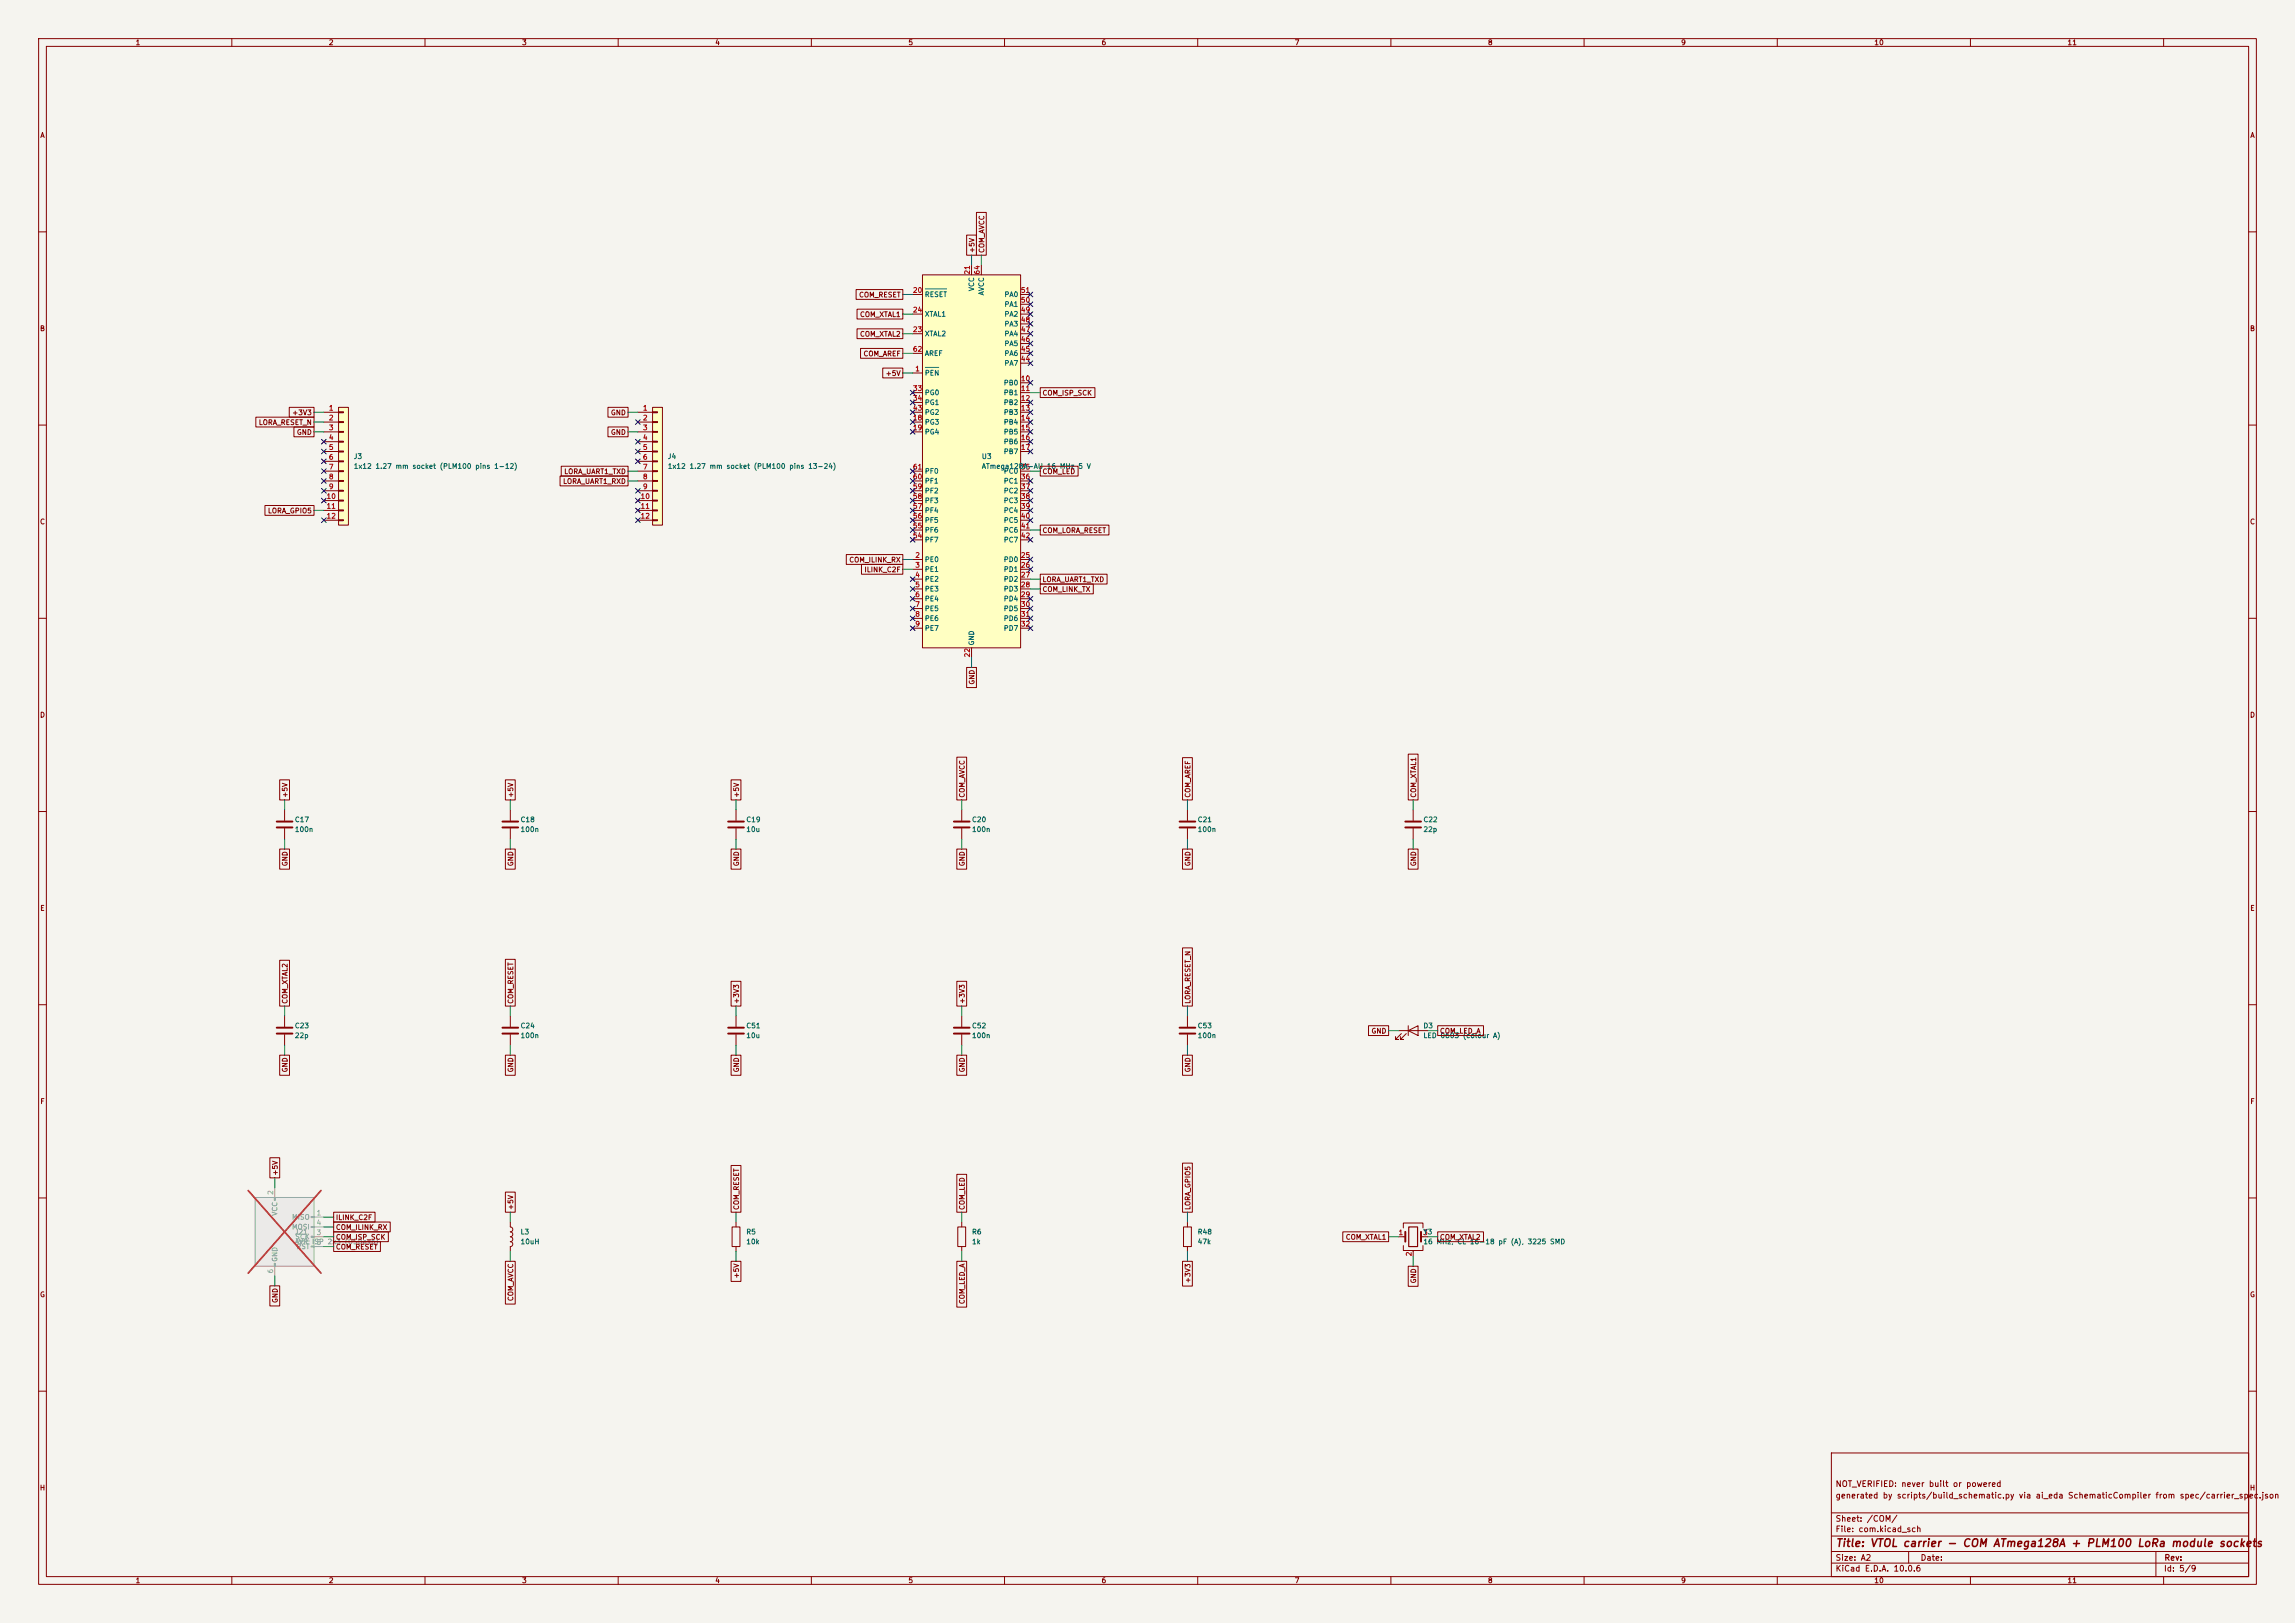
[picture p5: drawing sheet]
<svg xmlns="http://www.w3.org/2000/svg" width="594mm" height="420mm" viewBox="0 0 594 420" stroke-linecap="round" stroke-linejoin="round" font-family="sans-serif">
<defs><g id="words">
<text font-size="2" fill="#840000" x="475" y="400.8">Title: VTOL carrier - COM ATmega128A + PLM100 LoRa module sockets</text>
<g font-size="1.5" fill="#840000">
<text x="475" y="388.1">generated by scripts/build_schematic.py via ai_eda SchematicCompiler from spec/carrier_spec.json</text>
<text x="475" y="385.1">NOT_VERIFIED: never built or powered</text>
<text x="475" y="394.1">Sheet: /COM/</text>
<text x="475" y="396.8">File: com.kicad_sch</text>
<text x="475" y="407">KiCad E.D.A. 10.0.6</text>
<text x="475" y="404.2">Size: A2</text>
<text x="497" y="404.2">Date:</text>
<text x="560" y="407">Id: 5/9</text>
<text x="560.1" y="404.2">Rev:</text>
</g>
<g font-size="1.3" fill="#840000">
<text x="35" y="12">1</text>
<text x="85" y="12">2</text>
<text x="135" y="12">3</text>
<text x="185" y="12">4</text>
<text x="235" y="12">5</text>
<text x="285" y="12">6</text>
<text x="335" y="12">7</text>
<text x="385" y="12">8</text>
<text x="435" y="12">9</text>
<text x="485" y="12">10</text>
<text x="535" y="12">11</text>
<text x="10.3" y="36">A</text>
<text x="582.3" y="36">A</text>
<text x="252.5" y="65.6" transform="rotate(-90 252.5 65.6)">+5V</text>
<text x="255.1" y="65.6" transform="rotate(-90 255.1 65.6)">COM_AVCC</text>
<text x="222.2" y="77.3">COM_RESET</text>
<text x="222.5" y="82.3">COM_XTAL1</text>
<text x="10.2" y="86">B</text>
<text x="222.5" y="87.4">COM_XTAL2</text>
<text x="582.2" y="86">B</text>
<text x="223.4" y="92.5">COM_AREF</text>
<text x="229.1" y="97.6">+5V</text>
<text x="75.5" y="107.7">+3V3</text>
<text x="158" y="107.7">GND</text>
<text x="269.7" y="102.7">COM_ISP_SCK</text>
<text x="66.8" y="110.3">LORA_RESET_N</text>
<text x="76.7" y="112.8">GND</text>
<text x="158" y="112.8">GND</text>
<text x="145.6" y="125.5">LORA_UART1_RXD</text>
<text x="145.9" y="123">LORA_UART1_TXD</text>
<text x="269.7" y="123">COM_LED</text>
<text x="10.2" y="136">C</text>
<text x="69.2" y="133.1">LORA_GPIO5</text>
<text x="582.2" y="136">C</text>
<text x="269.7" y="138.2">COM_LORA_RESET</text>
<text x="219.7" y="145.8">COM_ILINK_RX</text>
<text x="223.6" y="148.4">ILINK_C2F</text>
<text x="269.7" y="153.5">COM_LINK_TX</text>
<text x="269.7" y="150.9">LORA_UART1_TXD</text>
<text x="252.5" y="177.3" transform="rotate(-90 252.5 177.3)">GND</text>
<text x="10.2" y="186">D</text>
<text x="582.2" y="186">D</text>
<text x="74.7" y="206.6" transform="rotate(-90 74.7 206.6)">+5V</text>
<text x="133.1" y="206.6" transform="rotate(-90 133.1 206.6)">+5V</text>
<text x="191.6" y="206.6" transform="rotate(-90 191.6 206.6)">+5V</text>
<text x="250" y="206.6" transform="rotate(-90 250 206.6)">COM_AVCC</text>
<text x="308.4" y="206.6" transform="rotate(-90 308.4 206.6)">COM_AREF</text>
<text x="366.8" y="206.6" transform="rotate(-90 366.8 206.6)">COM_XTAL1</text>
<text x="74.7" y="224.3" transform="rotate(-90 74.7 224.3)">GND</text>
<text x="133.1" y="224.3" transform="rotate(-90 133.1 224.3)">GND</text>
<text x="191.6" y="224.3" transform="rotate(-90 191.6 224.3)">GND</text>
<text x="250" y="224.3" transform="rotate(-90 250 224.3)">GND</text>
<text x="308.4" y="224.3" transform="rotate(-90 308.4 224.3)">GND</text>
<text x="366.8" y="224.3" transform="rotate(-90 366.8 224.3)">GND</text>
<text x="10.3" y="236">E</text>
<text x="582.3" y="236">E</text>
<text x="74.7" y="259.9" transform="rotate(-90 74.7 259.9)">COM_XTAL2</text>
<text x="133.1" y="259.9" transform="rotate(-90 133.1 259.9)">COM_RESET</text>
<text x="191.6" y="259.9" transform="rotate(-90 191.6 259.9)">+3V3</text>
<text x="250" y="259.9" transform="rotate(-90 250 259.9)">+3V3</text>
<text x="308.4" y="259.9" transform="rotate(-90 308.4 259.9)">LORA_RESET_N</text>
<text x="354.8" y="267.8">GND</text>
<text x="372.6" y="267.8">COM_LED_A</text>
<text x="74.7" y="277.6" transform="rotate(-90 74.7 277.6)">GND</text>
<text x="133.1" y="277.6" transform="rotate(-90 133.1 277.6)">GND</text>
<text x="191.6" y="277.6" transform="rotate(-90 191.6 277.6)">GND</text>
<text x="250" y="277.6" transform="rotate(-90 250 277.6)">GND</text>
<text x="308.4" y="277.6" transform="rotate(-90 308.4 277.6)">GND</text>
<text x="10.3" y="286">F</text>
<text x="582.3" y="286">F</text>
<text x="72.2" y="304.4" transform="rotate(-90 72.2 304.4)">+5V</text>
<text x="86.8" y="316">ILINK_C2F</text>
<text x="133.1" y="313.2" transform="rotate(-90 133.1 313.2)">+5V</text>
<text x="191.6" y="313.2" transform="rotate(-90 191.6 313.2)">COM_RESET</text>
<text x="250" y="313.2" transform="rotate(-90 250 313.2)">COM_LED</text>
<text x="308.4" y="313.2" transform="rotate(-90 308.4 313.2)">LORA_GPIO5</text>
<text x="86.8" y="323.6">COM_RESET</text>
<text x="86.8" y="321.1">COM_ISP_SCK</text>
<text x="86.8" y="318.6">COM_ILINK_RX</text>
<text x="348.2" y="321.1">COM_XTAL1</text>
<text x="372.6" y="321.1">COM_XTAL2</text>
<text x="10.2" y="336">G</text>
<text x="191.6" y="331" transform="rotate(-90 191.6 331)">+5V</text>
<text x="308.4" y="332.2" transform="rotate(-90 308.4 332.2)">+3V3</text>
<text x="366.8" y="332.2" transform="rotate(-90 366.8 332.2)">GND</text>
<text x="582.2" y="336">G</text>
<text x="72.2" y="337.3" transform="rotate(-90 72.2 337.3)">GND</text>
<text x="133.1" y="336.8" transform="rotate(-90 133.1 336.8)">COM_AVCC</text>
<text x="250" y="337.6" transform="rotate(-90 250 337.6)">COM_LED_A</text>
<text x="10.2" y="386">H</text>
<text x="582.2" y="386">H</text>
<text x="35" y="410">1</text>
<text x="85" y="410">2</text>
<text x="135" y="410">3</text>
<text x="185" y="410">4</text>
<text x="235" y="410">5</text>
<text x="285" y="410">6</text>
<text x="335" y="410">7</text>
<text x="385" y="410">8</text>
<text x="435" y="410">9</text>
<text x="485" y="410">10</text>
<text x="535" y="410">11</text>
</g>
<g font-size="1.3" fill="#a90000">
<text x="251.3" y="71.2" transform="rotate(-90 251.3 71.2)">21</text>
<text x="253.9" y="71.2" transform="rotate(-90 253.9 71.2)">64</text>
<text x="236.2" y="76.1">20</text>
<text x="264.1" y="76.1">51</text>
<text x="236.2" y="81.1">24</text>
<text x="264.1" y="83.7">48</text>
<text x="264.1" y="81.1">49</text>
<text x="264.1" y="78.6">50</text>
<text x="236.2" y="86.2">23</text>
<text x="264.1" y="88.8">46</text>
<text x="264.1" y="86.2">47</text>
<text x="236.2" y="91.3">62</text>
<text x="264.1" y="93.8">44</text>
<text x="264.1" y="91.3">45</text>
<text x="236.2" y="101.5">33</text>
<text x="236.8" y="96.4">1</text>
<text x="264.1" y="98.9">10</text>
<text x="264.1" y="101.5">11</text>
<text x="85" y="106.5">1</text>
<text x="166.3" y="106.5">1</text>
<text x="236.2" y="104">34</text>
<text x="236.2" y="106.5">43</text>
<text x="264.1" y="104">12</text>
<text x="264.1" y="106.5">13</text>
<text x="85" y="109.1">2</text>
<text x="85" y="111.6">3</text>
<text x="166.3" y="109.1">2</text>
<text x="166.3" y="111.6">3</text>
<text x="236.2" y="109.1">18</text>
<text x="236.2" y="111.6">19</text>
<text x="264.1" y="109.1">14</text>
<text x="264.1" y="111.6">15</text>
<text x="85" y="114.2">4</text>
<text x="85" y="116.7">5</text>
<text x="85" y="119.2">6</text>
<text x="166.3" y="114.2">4</text>
<text x="166.3" y="116.7">5</text>
<text x="166.3" y="119.2">6</text>
<text x="264.1" y="114.2">16</text>
<text x="264.1" y="116.7">17</text>
<text x="85" y="121.8">7</text>
<text x="85" y="124.3">8</text>
<text x="166.3" y="121.8">7</text>
<text x="166.3" y="124.3">8</text>
<text x="236.2" y="124.3">60</text>
<text x="236.2" y="121.8">61</text>
<text x="264.1" y="121.8">35</text>
<text x="264.1" y="124.3">36</text>
<text x="84.4" y="129.4">10</text>
<text x="84.4" y="131.9">11</text>
<text x="85" y="126.9">9</text>
<text x="165.7" y="129.4">10</text>
<text x="165.7" y="131.9">11</text>
<text x="166.3" y="126.9">9</text>
<text x="236.2" y="131.9">57</text>
<text x="236.2" y="129.4">58</text>
<text x="236.2" y="126.9">59</text>
<text x="264.1" y="126.9">37</text>
<text x="264.1" y="129.4">38</text>
<text x="264.1" y="131.9">39</text>
<text x="84.4" y="134.5">12</text>
<text x="165.7" y="134.5">12</text>
<text x="236.2" y="137">55</text>
<text x="236.2" y="134.5">56</text>
<text x="264.1" y="134.5">40</text>
<text x="264.1" y="137">41</text>
<text x="236.2" y="139.6">54</text>
<text x="264.1" y="139.6">42</text>
<text x="236.8" y="144.6">2</text>
<text x="236.8" y="147.2">3</text>
<text x="236.8" y="149.7">4</text>
<text x="264.1" y="144.6">25</text>
<text x="264.1" y="147.2">26</text>
<text x="264.1" y="149.7">27</text>
<text x="236.8" y="152.3">5</text>
<text x="236.8" y="154.8">6</text>
<text x="264.1" y="152.3">28</text>
<text x="264.1" y="154.8">29</text>
<text x="236.8" y="157.3">7</text>
<text x="236.8" y="159.9">8</text>
<text x="264.1" y="157.3">30</text>
<text x="264.1" y="159.9">31</text>
<text x="236.8" y="162.4">9</text>
<text x="264.1" y="162.4">32</text>
<text x="251.3" y="170.2" transform="rotate(-90 251.3 170.2)">22</text>
<text x="361.9" y="319.9">1</text>
<text x="368.2" y="319.9">3</text>
<text x="365.6" y="325.2" transform="rotate(-90 365.6 325.2)">2</text>
</g>
<g font-size="1.3" fill="#006464">
<text x="239.2" y="77.2">RESET</text>
<text x="252.4" y="75.5" transform="rotate(-90 252.4 75.5)">VCC</text>
<text x="255" y="76.6" transform="rotate(-90 255 76.6)">AVCC</text>
<text x="259.9" y="77.2">PA0</text>
<text x="239.2" y="82.2">XTAL1</text>
<text x="259.9" y="82.2">PA2</text>
<text x="259.9" y="79.7">PA1</text>
<text x="239.2" y="87.3">XTAL2</text>
<text x="259.9" y="89.9">PA5</text>
<text x="259.9" y="87.3">PA4</text>
<text x="259.9" y="84.8">PA3</text>
<text x="239.2" y="92.4">AREF</text>
<text x="259.9" y="94.9">PA7</text>
<text x="259.9" y="92.4">PA6</text>
<text x="239.2" y="97.5">PEN</text>
<text x="259.7" y="100">PB0</text>
<text x="239.2" y="102.6">PG0</text>
<text x="239.2" y="105.1">PG1</text>
<text x="239.2" y="107.6">PG2</text>
<text x="259.7" y="102.6">PB1</text>
<text x="259.7" y="105.1">PB2</text>
<text x="259.7" y="107.6">PB3</text>
<text x="239.2" y="110.2">PG3</text>
<text x="239.2" y="112.7">PG4</text>
<text x="259.7" y="110.2">PB4</text>
<text x="259.7" y="112.7">PB5</text>
<text x="91.4" y="119.1">J3</text>
<text x="172.7" y="119.1">J4</text>
<text x="254" y="119.1">U3</text>
<text x="259.7" y="115.3">PB6</text>
<text x="259.7" y="117.8">PB7</text>
<text x="91.4" y="121.6">1x12 1.27 mm socket (PLM100 pins 1-12)</text>
<text x="172.7" y="121.6">1x12 1.27 mm socket (PLM100 pins 13-24)</text>
<text x="239.2" y="125.4">PF1</text>
<text x="239.2" y="122.9">PF0</text>
<text x="254" y="121.6">ATmega128A-AU 16 MHz 5 V</text>
<text x="259.7" y="122.9">PC0</text>
<text x="259.7" y="125.4">PC1</text>
<text x="239.2" y="130.5">PF3</text>
<text x="239.2" y="128">PF2</text>
<text x="259.7" y="128">PC2</text>
<text x="259.7" y="130.5">PC3</text>
<text x="239.2" y="135.6">PF5</text>
<text x="239.2" y="133">PF4</text>
<text x="259.7" y="133">PC4</text>
<text x="259.7" y="135.6">PC5</text>
<text x="239.2" y="140.7">PF7</text>
<text x="239.2" y="138.1">PF6</text>
<text x="259.7" y="138.1">PC6</text>
<text x="259.7" y="140.7">PC7</text>
<text x="239.2" y="145.7">PE0</text>
<text x="239.2" y="148.3">PE1</text>
<text x="259.7" y="145.7">PD0</text>
<text x="259.7" y="148.3">PD1</text>
<text x="239.2" y="150.8">PE2</text>
<text x="239.2" y="153.4">PE3</text>
<text x="239.2" y="155.9">PE4</text>
<text x="259.7" y="150.8">PD2</text>
<text x="259.7" y="153.4">PD3</text>
<text x="259.7" y="155.9">PD4</text>
<text x="239.2" y="158.4">PE5</text>
<text x="239.2" y="161">PE6</text>
<text x="259.7" y="158.4">PD5</text>
<text x="259.7" y="161">PD6</text>
<text x="239.2" y="163.5">PE7</text>
<text x="252.4" y="167.2" transform="rotate(-90 252.4 167.2)">GND</text>
<text x="259.7" y="163.5">PD7</text>
<text x="76.2" y="213.1">C17</text>
<text x="76.2" y="215.6">100n</text>
<text x="134.6" y="213.1">C18</text>
<text x="134.6" y="215.6">100n</text>
<text x="193" y="213.1">C19</text>
<text x="193" y="215.6">10u</text>
<text x="251.4" y="213.1">C20</text>
<text x="251.4" y="215.6">100n</text>
<text x="309.9" y="213.1">C21</text>
<text x="309.9" y="215.6">100n</text>
<text x="368.3" y="213.1">C22</text>
<text x="368.3" y="215.6">22p</text>
<text x="76.2" y="266.4">C23</text>
<text x="76.2" y="268.9">22p</text>
<text x="134.6" y="266.4">C24</text>
<text x="134.6" y="268.9">100n</text>
<text x="193" y="266.4">C51</text>
<text x="193" y="268.9">10u</text>
<text x="251.4" y="266.4">C52</text>
<text x="251.4" y="268.9">100n</text>
<text x="309.9" y="266.4">C53</text>
<text x="309.9" y="268.9">100n</text>
<text x="368.3" y="266.4">D3</text>
<text x="368.3" y="268.9">LED 0603 (colour A)</text>
<text x="134.6" y="319.7">L3</text>
<text x="134.6" y="322.3">10uH</text>
<text x="193" y="319.7">R5</text>
<text x="193" y="322.3">10k</text>
<text x="251.4" y="319.7">R6</text>
<text x="251.4" y="322.3">1k</text>
<text x="309.9" y="319.7">R48</text>
<text x="309.9" y="322.3">47k</text>
<text x="368.3" y="319.7">Y3</text>
<text x="368.3" y="322.3">16 MHz, CL 16-18 pF (A), 3225 SMD</text>
</g>
<g font-size="1.3" fill="#a5a4a2">
<text x="71" y="309.3" transform="rotate(-90 71 309.3)">2</text>
<text x="81.8" y="314.8">1</text>
<text x="81.8" y="317.4">4</text>
<text x="81.8" y="319.9">3</text>
<text x="81.8" y="322.4">5</text>
<text x="71" y="329.7" transform="rotate(-90 71 329.7)">6</text>
</g>
<g font-size="1.3" fill="#939391">
<text x="72.1" y="314.8" transform="rotate(-90 72.1 314.8)">VCC</text>
<text x="75.4" y="315.9">MISO</text>
<text x="75.4" y="318.5">MOSI</text>
<text x="76.2" y="319.7">J21</text>
<text x="76.2" y="322.3">AVR ISP 2x3 (USBasp)</text>
<text x="76.3" y="321">SCK</text>
<text x="76.6" y="323.5">RST</text>
<text x="72.1" y="326.7" transform="rotate(-90 72.1 326.7)">GND</text>
</g>
</g></defs>
<path d="M0 0h594v420h-594z" fill="#f5f4ef" stroke="#f5f4ef" stroke-width=".26"/>
<g fill="none" stroke="#840000" stroke-width=".26">
<path d="M10 10h574v400h-574zM12 12h570v396h-570zM60 10v2M110 10v2M160 10v2M210 10v2M260 10v2M310 10v2M360 10v2M410 10v2M460 10v2M510 10v2"/>
<path d="M560 10v2M10 60h2M582 60h2M10 110h2M582 110h2M10 160h2M582 160h2M10 210h2M582 210h2M10 260h2M582 260h2M10 310h2"/>
<path d="M582 310h2M10 360h2M474 376h108v32h-108zM582 360h2M474 397.5h108M474 391.5h108M60 408v2M110 408v2M160 408v2M210 408v2M260 408v2M310 408v2"/>
<path d="M360 408v2M410 408v2M460 408v2M474 404.5h108M474 401.5h108M494 401.5v3M510 408v2M558 401.5v6.5M560 408v2"/>
</g>
<path d="M87.6 105.4h2.6v30.5h-2.6z" fill="#ffffc2"/>
<g fill="none" stroke="#840000" stroke-width=".26">
<path d="M83.8 106.7h3.8M83.8 109.2h3.8M83.8 111.8h3.8M83.8 114.3h3.8M83.8 116.8h3.8M83.8 119.4h3.8M87.6 105.4h2.6v30.5h-2.6zM87.6 106.6h1.3v.2h-1.3zM87.6 109.1h1.3v.2h-1.3zM87.6 111.6h1.3v.3h-1.3zM87.6 114.2h1.3v.2h-1.3zM87.6 116.7h1.3v.3h-1.3z"/>
<path d="M87.6 119.3h1.3v.2h-1.3zM83.8 121.9h3.8M83.8 124.5h3.8M83.8 127h3.8M83.8 129.5h3.8M83.8 132.1h3.8M83.8 134.6h3.8M87.6 121.8h1.3v.2h-1.3zM87.6 124.3h1.3v.3h-1.3zM87.6 126.9h1.3v.2h-1.3zM87.6 129.4h1.3v.3h-1.3zM87.6 132h1.3v.2h-1.3z"/>
<path d="M87.6 134.5h1.3v.2h-1.3zM132.1 209.6v2.7M132.1 214.4v2.8M307.3 209.6v2.7M307.3 214.4v2.8M365.8 209.6v2.7M365.8 214.4v2.8M132.1 262.9v2.8M132.1 267.7v2.8M363.2 317.8v-1.3h5.1v1.3M361.9 320h1.8M363.2 322.3v1.3h5.1v-1.3"/>
<path d="M365.8 323.6v1.5M367.8 320h1.8"/>
</g>
<path d="M130 212.6h4.1M130 214.1h4.1M305.3 212.6h4.1M305.3 214.1h4.1M363.7 212.6h4.1M363.7 214.1h4.1M130 265.9h4.1M130 267.5h4.1M363.7 318.8v2.5M367.8 318.8v2.5" fill="none" stroke="#840000" stroke-width=".51"/>
<path d="M364.6 317.5h2.3v5.1h-2.3z" fill="none" stroke="#840000" stroke-width=".3"/>
<path d="M168.9 105.4h2.5v30.5h-2.5z" fill="#ffffc2"/>
<g fill="none" stroke="#840000" stroke-width=".26">
<path d="M165.1 106.7h3.8M165.1 109.2h3.8M165.1 111.8h3.8M165.1 114.3h3.8M165.1 116.8h3.8M165.1 119.4h3.8M168.9 105.4h2.5v30.5h-2.5zM168.9 106.6h1.3v.2h-1.3zM168.9 109.1h1.3v.2h-1.3zM168.9 111.6h1.3v.3h-1.3zM168.9 114.2h1.3v.2h-1.3zM168.9 116.7h1.3v.3h-1.3z"/>
<path d="M168.9 119.3h1.3v.2h-1.3zM165.1 121.9h3.8M165.1 124.5h3.8M165.1 127h3.8M165.1 129.5h3.8M165.1 132.1h3.8M165.1 134.6h3.8M168.9 121.8h1.3v.2h-1.3zM168.9 124.3h1.3v.3h-1.3zM168.9 126.9h1.3v.2h-1.3zM168.9 129.4h1.3v.3h-1.3zM168.9 132h1.3v.2h-1.3z"/>
<path d="M168.9 134.5h1.3v.2h-1.3zM190.5 209.6v2.7M190.5 214.4v2.8M248.9 209.6v2.7M248.9 214.4v2.8M190.5 262.9v2.8M190.5 267.7v2.8M248.9 262.9v2.8M248.9 267.7v2.8M307.3 262.9v2.8M307.3 267.7v2.8M361.9 266.7h7.7"/>
<path d="M362.7 267.5l-1.5 1.5h.7h-.7v-.8M364 267.5l-1.5 1.5h.7h-.7v-.8M364.5 266.7l2.5-1.3v2.6zM364.5 265.4v2.6M132.1 316.2v1.3l.4 .2 .2 .4-.2 .5-.4 .2M132.1 318.8l.4 .2 .2 .4-.2 .5-.4 .1 .4 .2 .2 .5-.2 .4-.4 .2 .4 .2 .2 .5-.2 .4-.4 .2v1.3M189.5 317.5h2v5.1h-2zM190.5 316.2v1.3M247.9 317.5h2v5.1h-2zM248.9 316.2v1.3M306.3 317.5h2.1v5.1h-2.1zM307.3 316.2v1.3"/>
<path d="M190.5 322.6v1.3M248.9 322.6v1.3M307.3 322.6v1.3"/>
</g>
<path d="M188.5 212.6h4M188.5 214.1h4M246.9 212.6h4.1M246.9 214.1h4.1M188.5 265.9h4M188.5 267.5h4M246.9 265.9h4.1M246.9 267.5h4.1M305.3 265.9h4.1M305.3 267.5h4.1" fill="none" stroke="#840000" stroke-width=".51"/>
<path d="M238.8 71.1h25.4v96.5h-25.4z" fill="#ffffc2"/>
<g fill="none" stroke="#840000" stroke-width=".26">
<path d="M236.2 76.2h2.6M238.8 71.1h25.4v96.5h-25.4zM251.5 68.6v2.5M254 68.6v2.5M264.2 76.2h2.5M264.2 78.7h2.5M236.2 96.5h2.6M236.2 86.4h2.6M236.2 81.3h2.6M236.2 91.4h2.6M264.2 99.1h2.5M264.2 86.4h2.5"/>
<path d="M264.2 81.3h2.5M264.2 94h2.5M264.2 91.4h2.5M264.2 88.9h2.5M264.2 83.8h2.5M236.2 101.6h2.6M236.2 104.1h2.6M236.2 106.7h2.6M236.2 109.2h2.6M236.2 111.8h2.6M264.2 101.6h2.5M264.2 104.1h2.5"/>
<path d="M264.2 106.7h2.5M264.2 109.2h2.5M264.2 111.8h2.5M264.2 114.3h2.5M264.2 116.8h2.5M236.2 121.9h2.6M236.2 124.5h2.6M236.2 127h2.6M236.2 129.5h2.6M236.2 132.1h2.6M236.2 134.6h2.6M236.2 137.2h2.6"/>
<path d="M236.2 139.7h2.6M264.2 121.9h2.5M264.2 124.5h2.5M264.2 127h2.5M264.2 129.5h2.5M264.2 132.1h2.5M264.2 134.6h2.5M264.2 137.2h2.5M264.2 139.7h2.5M236.2 144.8h2.6M236.2 147.3h2.6M236.2 149.9h2.6"/>
<path d="M236.2 152.4h2.6M236.2 154.9h2.6M236.2 157.5h2.6M264.2 144.8h2.5M264.2 147.3h2.5M264.2 149.9h2.5M264.2 152.4h2.5M264.2 154.9h2.5M264.2 157.5h2.5M236.2 160h2.6M236.2 162.6h2.6M251.5 167.6v2.6"/>
<path d="M264.2 160h2.5M264.2 162.6h2.5M73.7 209.6v2.7M73.7 214.4v2.8M73.7 262.9v2.8M73.7 267.7v2.8"/>
</g>
<path d="M239.5 74.8h5.5M239.5 95.1h3.5" fill="none" stroke="#006464" stroke-width=".26"/>
<path d="M71.6 212.6h4.1M71.6 214.1h4.1M71.6 265.9h4.1M71.6 267.5h4.1" fill="none" stroke="#840000" stroke-width=".51"/>
<path d="M66 309.9h15.3v17.8h-15.3z" fill="#ebeae8"/>
<g fill="none" stroke="#9c9b98" stroke-width=".26">
<path d="M66 309.9h15.3v17.8h-15.3zM71 309.9h.2v.7h-.2zM71.1 307.3v2.6M80.5 314.8h.8v.3h-.8zM80.5 317.4h.8v.2h-.8zM80.5 319.9h.8v.3h-.8zM81.3 315h2.5M81.3 317.5h2.5M71 326.9h.2v.8h-.2zM71.1 327.7v2.5M80.5 322.5h.8v.2h-.8zM81.3 320h2.5"/>
<path d="M81.3 322.6h2.5"/>
</g>
<path d="M76.8 321.1h3.2" fill="none" stroke="#939391" stroke-width=".26"/>
<path d="M64.2 308.1l18.9 21.4M83.1 308.1l-18.9 21.4" fill="none" stroke="#e12e31" stroke-width=".46"/>
<g fill="none" stroke="#840000" stroke-width=".26">
<path d="M252.7 55h2.6v11h-2.6zM221.6 74.9h12.1v2.6h-12.1zM250.2 60.8h2.5v5.2h-2.5zM221.8 80h11.9v2.6h-11.9zM221.8 85.1h11.9v2.5h-11.9zM222.7 90.2h11v2.5h-11zM228.5 95.2h5.2v2.6h-5.2zM66.2 107.9h15.1v2.6h-15.1zM74.9 105.4h6.4v2.6h-6.4zM76.1 110.5h5.2v2.5h-5.2zM157.4 105.4h5.2v2.6h-5.2zM157.4 110.5h5.2v2.5h-5.2z"/>
<path d="M269.2 100.3h14.2v2.6h-14.2zM68.6 130.8h12.7v2.6h-12.7zM145 123.2h17.6v2.5h-17.6zM145.3 120.6h17.3v2.6h-17.3zM269.2 120.6h9.8v2.6h-9.8zM269.2 135.9h17.8v2.5h-17.8zM219 143.5h14.7v2.6h-14.7zM223 146h10.7v2.6h-10.7zM269.2 151.1h13.8v2.6h-13.8zM269.2 148.6h17.3v2.5h-17.3zM250.2 172.7h2.5v5.2h-2.5zM247.6 195.9h2.6v11.1h-2.6z"/>
<path d="M306.1 196.1h2.5v10.9h-2.5zM364.5 195.2h2.5v11.8h-2.5zM72.4 201.8h2.5v5.2h-2.5zM72.4 219.7h2.5v5.2h-2.5zM130.8 219.7h2.6v5.2h-2.6zM130.8 201.8h2.6v5.2h-2.6zM189.2 201.8h2.6v5.2h-2.6zM189.2 219.7h2.6v5.2h-2.6zM247.6 219.7h2.6v5.2h-2.6zM306.1 219.7h2.5v5.2h-2.5zM364.5 219.7h2.5v5.2h-2.5zM72.4 248.5h2.5v11.9h-2.5z"/>
<path d="M130.8 248.3h2.6v12.1h-2.6zM189.2 253.9h2.6v6.5h-2.6zM247.6 253.9h2.6v6.5h-2.6zM306.1 245.3h2.5v15.1h-2.5zM72.4 273.1h2.5v5.2h-2.5zM130.8 273.1h2.6v5.2h-2.6zM189.2 273.1h2.6v5.2h-2.6zM247.6 273.1h2.6v5.2h-2.6zM306.1 273.1h2.5v5.2h-2.5zM354.2 265.4h5.2v2.6h-5.2zM372.1 265.4h11.9v2.6h-11.9zM69.8 299.6h2.6v5.2h-2.6z"/>
<path d="M86.4 318.8h14.1v2.5h-14.1zM86.4 316.2h14.6v2.6h-14.6zM86.4 313.7h10.7v2.5h-10.7zM130.8 308.5h2.6v5.2h-2.6zM189.2 301.6h2.6v12.1h-2.6zM247.6 303.9h2.6v9.8h-2.6zM306.1 301h2.5v12.7h-2.5zM347.6 318.8h11.8v2.5h-11.8zM372.1 318.8h11.9v2.5h-11.9zM69.8 332.7h2.6v5.2h-2.6zM86.4 321.3h12.1v2.6h-12.1zM130.8 326.4h2.6v11.1h-2.6z"/>
<path d="M189.2 326.4h2.6v5.2h-2.6zM247.6 326.4h2.6v11.8h-2.6zM306.1 326.4h2.5v6.4h-2.5zM364.5 327.7h2.5v5.2h-2.5z"/>
</g>
<g fill="none" stroke="#009600" stroke-width=".26">
<path d="M233.7 76.2h2.5M251.5 66v2.6M254 66v2.6M233.7 96.5h2.5M233.7 91.4h2.5M233.7 81.3h2.5M233.7 86.4h2.5M81.3 106.7h2.5M81.3 111.8h2.5M81.3 109.2h2.5M162.6 106.7h2.5M162.6 111.8h2.5"/>
<path d="M266.7 101.6h2.5M81.3 132.1h2.5M162.6 121.9h2.5M162.6 124.5h2.5M266.7 121.9h2.5M266.7 137.2h2.5M233.7 144.8h2.5M233.7 147.3h2.5M266.7 152.4h2.5M266.7 149.9h2.5M251.5 170.2v2.5M73.7 207v2.6"/>
<path d="M73.7 217.2v2.5M132.1 207v2.6M132.1 217.2v2.5M190.5 207v2.6M190.5 217.2v2.5M248.9 207v2.6M248.9 217.2v2.5M307.3 207v2.6M307.3 217.2v2.5M365.8 207v2.6M365.8 217.2v2.5M73.7 260.4v2.5"/>
<path d="M73.7 270.5v2.6M132.1 260.4v2.5M132.1 270.5v2.6M190.5 260.4v2.5M190.5 270.5v2.6M248.9 260.4v2.5M248.9 270.5v2.6M307.3 260.4v2.5M307.3 270.5v2.6M359.4 266.7h2.5M369.6 266.7h2.5M71.1 304.8v2.5"/>
<path d="M83.8 317.5h2.6M83.8 315h2.6M132.1 313.7v2.5M190.5 313.7v2.5M248.9 313.7v2.5M307.3 313.7v2.5M71.1 330.2v2.5M83.8 320h2.6M83.8 322.6h2.6M132.1 323.9v2.5M190.5 323.9v2.5M248.9 323.9v2.5"/>
<path d="M307.3 323.9v2.5M359.4 320h2.5M365.8 325.1v2.6M369.6 320h2.5"/>
</g>
<g fill="none" stroke="#000084" stroke-width=".26">
<path d="M266.1 78.1l1.2 1.2M266.1 75.6l1.2 1.2M267.3 78.1l-1.2 1.2M267.3 75.6l-1.2 1.2M266.1 80.7l1.2 1.2M266.1 85.8l1.2 1.2M266.1 88.3l1.2 1.2M266.1 90.8l1.2 1.2M266.1 93.4l1.2 1.2M266.1 83.2l1.2 1.2M266.1 98.5l1.2 1.2M267.3 80.7l-1.2 1.2"/>
<path d="M267.3 90.8l-1.2 1.2M267.3 93.4l-1.2 1.2M267.3 98.5l-1.2 1.2M267.3 85.8l-1.2 1.2M267.3 88.3l-1.2 1.2M267.3 83.2l-1.2 1.2M83.2 118.8l1.2 1.2M83.2 116.2l1.2 1.2M83.2 113.7l1.2 1.2M84.4 118.8l-1.2 1.2M84.4 116.2l-1.2 1.2M84.4 113.7l-1.2 1.2"/>
<path d="M164.5 116.2l1.2 1.2M164.5 113.7l1.2 1.2M164.5 108.6l1.2 1.2M164.5 118.8l1.2 1.2M165.7 116.2l-1.2 1.2M165.7 113.7l-1.2 1.2M165.7 108.6l-1.2 1.2M165.7 118.8l-1.2 1.2M235.6 103.5l1.2 1.2M235.6 101l1.2 1.2M235.6 106.1l1.2 1.2M235.6 111.2l1.2 1.2"/>
<path d="M235.6 108.6l1.2 1.2M236.8 108.6l-1.2 1.2M236.8 111.2l-1.2 1.2M236.8 103.5l-1.2 1.2M236.8 101l-1.2 1.2M236.8 106.1l-1.2 1.2M266.1 111.2l1.2 1.2M266.1 108.6l1.2 1.2M266.1 116.2l1.2 1.2M266.1 113.7l1.2 1.2M266.1 106.1l1.2 1.2M266.1 103.5l1.2 1.2"/>
<path d="M267.3 103.5l-1.2 1.2M267.3 108.6l-1.2 1.2M267.3 111.2l-1.2 1.2M267.3 116.2l-1.2 1.2M267.3 113.7l-1.2 1.2M267.3 106.1l-1.2 1.2M83.2 121.3l1.2 1.2M83.2 134l1.2 1.2M83.2 128.9l1.2 1.2M83.2 126.4l1.2 1.2M83.2 123.9l1.2 1.2M84.4 121.3l-1.2 1.2"/>
<path d="M84.4 134l-1.2 1.2M84.4 128.9l-1.2 1.2M84.4 126.4l-1.2 1.2M84.4 123.9l-1.2 1.2M164.5 128.9l1.2 1.2M164.5 126.4l1.2 1.2M164.5 131.5l1.2 1.2M164.5 134l1.2 1.2M165.7 128.9l-1.2 1.2M165.7 126.4l-1.2 1.2M165.7 131.5l-1.2 1.2M165.7 134l-1.2 1.2"/>
<path d="M235.6 121.3l1.2 1.2M235.6 123.9l1.2 1.2M235.6 126.4l1.2 1.2M235.6 128.9l1.2 1.2M235.6 131.5l1.2 1.2M235.6 134l1.2 1.2M235.6 136.6l1.2 1.2M235.6 139.1l1.2 1.2M236.8 121.3l-1.2 1.2M236.8 123.9l-1.2 1.2M236.8 126.4l-1.2 1.2M236.8 128.9l-1.2 1.2"/>
<path d="M236.8 131.5l-1.2 1.2M236.8 134l-1.2 1.2M236.8 136.6l-1.2 1.2M236.8 139.1l-1.2 1.2M266.1 139.1l1.2 1.2M266.1 128.9l1.2 1.2M266.1 126.4l1.2 1.2M266.1 123.9l1.2 1.2M266.1 134l1.2 1.2M266.1 131.5l1.2 1.2M267.3 139.1l-1.2 1.2M267.3 128.9l-1.2 1.2"/>
<path d="M267.3 126.4l-1.2 1.2M267.3 123.9l-1.2 1.2M267.3 131.5l-1.2 1.2M267.3 134l-1.2 1.2M235.6 159.4l1.2 1.2M235.6 156.9l1.2 1.2M235.6 149.3l1.2 1.2M235.6 151.8l1.2 1.2M235.6 154.3l1.2 1.2M236.8 159.4l-1.2 1.2M236.8 154.3l-1.2 1.2M236.8 156.9l-1.2 1.2"/>
<path d="M236.8 149.3l-1.2 1.2M236.8 151.8l-1.2 1.2M266.1 144.2l1.2 1.2M266.1 159.4l1.2 1.2M266.1 156.9l1.2 1.2M266.1 154.3l1.2 1.2M266.1 146.7l1.2 1.2M267.3 144.2l-1.2 1.2M267.3 159.4l-1.2 1.2M267.3 156.9l-1.2 1.2M267.3 154.3l-1.2 1.2M267.3 146.7l-1.2 1.2"/>
<path d="M235.6 162l1.2 1.2M236.8 162l-1.2 1.2M266.1 162l1.2 1.2M267.3 162l-1.2 1.2"/>
</g>
<use href="#words"/>
</svg>
